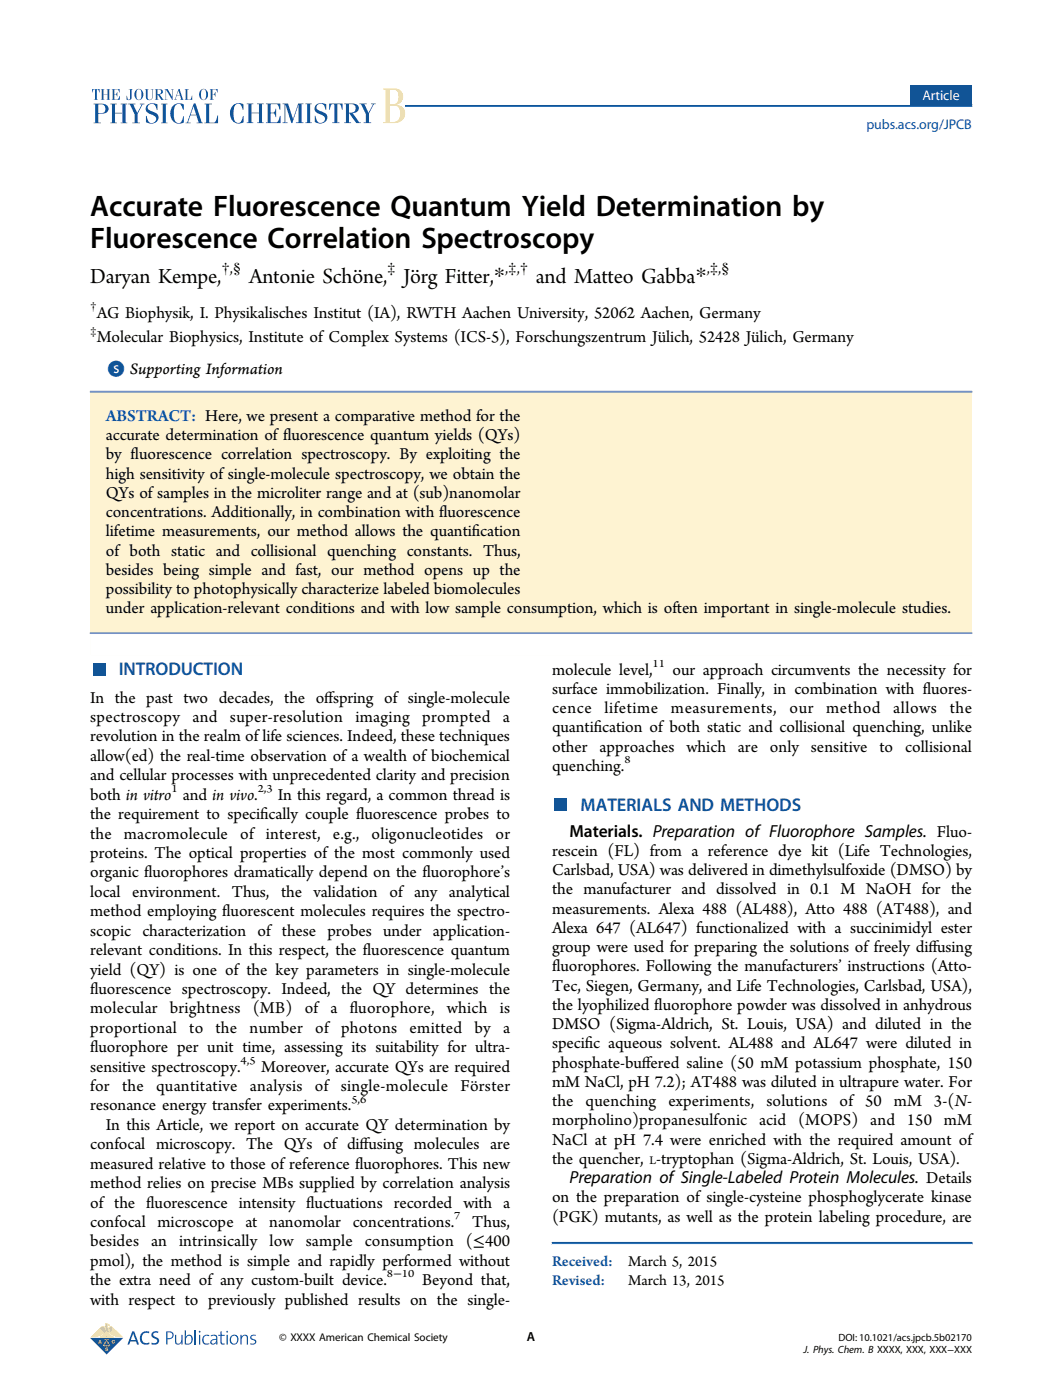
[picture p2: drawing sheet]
<svg xmlns="http://www.w3.org/2000/svg" width="214mm" height="282mm" viewBox="0 0 214 282" stroke-linecap="round" stroke-linejoin="round" font-family="sans-serif">
<defs><g id="words">
<g font-size="11.3" fill="#0154a6">
<text x="18.2" y="137.6">■</text>
<text x="111.3" y="165">■</text>
</g>
<g font-size="6">
<text x="18.2" y="43.6">Accurate Fluorescence Quantum Yield Determination by</text>
<text x="18.2" y="50">Fluorescence Correlation Spectroscopy</text>
</g>
<g font-size="4.6">
<text x="18.2" y="57.1">Daryan Kempe,</text>
<text x="50.2" y="57.1">Antonie Schöne,</text>
<text x="81.3" y="57.1">Jörg Fitter,*</text>
<text x="108" y="57.1">and Matteo Gabba*</text>
</g>
<text font-size="4.2" fill="#0154a6" x="21.3" y="75.4">*</text>
<g font-size="3.7" fill="#0154a6">
<text x="23.9" y="136.2">INTRODUCTION</text>
<text x="117.1" y="163.5">MATERIALS AND METHODS</text>
</g>
<g font-size="3.5">
<text x="19.5" y="64.1">AG Biophysik, I. Physikalisches Institut (IA), RWTH Aachen University, 52062 Aachen, Germany</text>
<text x="19.5" y="69">Molecular Biophysics, Institute of Complex Systems (ICS-5), Forschungszentrum Jülich, 52428 Jülich, Germany</text>
<text x="21.3" y="88.8">accurate determination of fuorescence quantum yields (QYs)</text>
<text x="57.1" y="88.8">l</text>
<text x="21.3" y="92.7">by fuorescence correlation spectroscopy. By exploiting the</text>
<text x="26.3" y="92.7">l</text>
<text x="21.3" y="96.6">high sensitivity of single-molecule spectroscopy, we obtain the</text>
<text x="21.3" y="100.4">QYs of samples in the microliter range and at (sub)nanomolar</text>
<text x="21.3" y="104.3">concentrations. Additionally, in combination with fuorescence</text>
<text x="88.5" y="104.3">l</text>
<text x="21.3" y="108.2">lifetime measurements, our method allows the quantifcation</text>
<text x="21.3" y="112.1">of both static and collisional quenching constants. Thus,</text>
<text x="95.1" y="108.2">i</text>
<text x="21.3" y="116">besides being simple and fast, our method opens up the</text>
<text x="21.3" y="119.8">possibility to photophysically characterize labeled biomolecules</text>
<text x="21.3" y="123.7">under application-relevant conditions and with low sample consumption, which is often important in single-molecule studies.</text>
<text x="111.3" y="136.1">molecule level,</text>
<text x="135.6" y="136.1">our approach circumvents the necessity for</text>
<text x="18.2" y="141.7">In the past two decades, the ofspring of single-molecule</text>
<text x="65.4" y="141.7">f</text>
<text x="111.3" y="140">surface immobilization. Finally, in combination with fuores-</text>
<text x="111.3" y="143.8">cence</text>
<text x="121.9" y="143.8">lifetime</text>
<text x="135.3" y="143.8">measurements,</text>
<text x="159.2" y="143.8">our</text>
<text x="166.6" y="143.8">method</text>
<text x="180.1" y="143.8">allows</text>
<text x="186.1" y="140">l</text>
<text x="191.5" y="143.8">the</text>
<text x="18.2" y="145.6">spectroscopy and</text>
<text x="18.2" y="149.5">revolution in the realm oflife sciences. Indeed, these techniques</text>
<text x="46.4" y="145.6">super-resolution</text>
<text x="71.6" y="145.6">imaging</text>
<text x="85.1" y="145.6">prompted</text>
<text x="101.4" y="145.6">a</text>
<text x="111.3" y="147.7">quantifcation of both static and collisional quenching, unlike</text>
<text x="119.7" y="147.7">i</text>
<text x="18.2" y="153.5">allow(ed) the real-time observation of a wealth of biochemical</text>
<text x="111.3" y="151.6">other approaches which are only sensitive to collisional</text>
<text x="111.3" y="155.5">quenching.</text>
<text x="18.2" y="157.4">and cellular processes with unprecedented clarity and precision</text>
<text x="18.2" y="161.3">both in vitro and in vivo.</text>
<text x="56" y="161.3">In this regard, a common thread is</text>
<text x="18.2" y="165.2">the requirement to specifcally couple fuorescence probes to</text>
<text x="52.5" y="165.2">i</text>
<text x="71.8" y="165.2">l</text>
<text x="18.2" y="169.1">the</text>
<text x="18.2" y="173">proteins. The optical properties of the most commonly used</text>
<text x="25" y="169.1">macromolecule</text>
<text x="48.4" y="169.1">of interest, e.g., oligonucleotides</text>
<text x="99.9" y="169.1">or</text>
<text x="111.3" y="172.6">rescein (FL) from a reference dye kit (Life Technologies,</text>
<text x="114.8" y="168.8">Materials. Preparation of Fluorophore Samples. Fluo-</text>
<text x="18.2" y="177">organic fuorophores dramatically depend on the fuorophore’s</text>
<text x="29" y="177">l</text>
<text x="85.2" y="177">l</text>
<text x="111.3" y="176.5">Carlsbad, USA) was delivered in dimethylsulfoxide (DMSO) by</text>
<text x="18.2" y="180.9">local environment. Thus, the validation of any analytical</text>
<text x="18.2" y="184.8">method employing fuorescent molecules requires the spectro-</text>
<text x="44.8" y="184.8">l</text>
<text x="111.3" y="180.4">the manufacturer and dissolved in 0.1 M NaOH for the</text>
<text x="111.3" y="184.3">measurements. Alexa 488 (AL488), Atto 488 (AT488), and</text>
<text x="18.2" y="188.7">scopic characterization of these probes under application-</text>
<text x="111.3" y="188.2">Alexa 647 (AL647) functionalized with a succinimidyl ester</text>
<text x="18.2" y="192.6">relevant conditions. In this respect, the fuorescence quantum</text>
<text x="18.2" y="196.6">yield (QY) is one of the key parameters in single-molecule</text>
<text x="73.2" y="192.6">l</text>
<text x="111.3" y="195.9">fuorophores. Following the manufacturers’ instructions (Atto-</text>
<text x="111.3" y="195.9">l</text>
<text x="111.3" y="192">group were used for preparing the solutions of freely difusing</text>
<text x="187.2" y="192">f</text>
<text x="18.2" y="200.5">fuorescence spectroscopy. Indeed, the QY determines the</text>
<text x="18.2" y="200.5">l</text>
<text x="111.3" y="199.8">Tec, Siegen, Germany, and Life Technologies, Carlsbad, USA),</text>
<text x="111.3" y="203.7">the lyophilized fuorophore powder was dissolved in anhydrous</text>
<text x="131.9" y="203.7">l</text>
<text x="18.2" y="208.3">proportional</text>
<text x="18.2" y="204.4">molecular</text>
<text x="34.3" y="204.4">brightness</text>
<text x="38.2" y="208.3">to</text>
<text x="43.5" y="208.3">the</text>
<text x="50.3" y="208.3">number</text>
<text x="51" y="204.4">(MB)</text>
<text x="61.4" y="204.4">of a</text>
<text x="63.6" y="208.3">of photons</text>
<text x="70.5" y="204.4">fuorophore,</text>
<text x="70.5" y="204.4">l</text>
<text x="82.6" y="208.3">emitted</text>
<text x="90.1" y="204.4">which</text>
<text x="95.7" y="208.3">by a</text>
<text x="100.7" y="204.4">is</text>
<text x="111.3" y="207.6">DMSO (Sigma-Aldrich, St. Louis, USA) and diluted in the</text>
<text x="18.2" y="212.2">fuorophore per unit time, assessing its suitability for ultra-</text>
<text x="18.2" y="212.2">l</text>
<text x="111.3" y="211.4">specifc aqueous solvent. AL488 and AL647 were diluted in</text>
<text x="111.3" y="215.3">phosphate-bufered saline (50 mM potassium phosphate, 150</text>
<text x="117.9" y="211.4">i</text>
<text x="129.4" y="215.3">f</text>
<text x="18.2" y="216.1">sensitive spectroscopy.</text>
<text x="18.2" y="220.1">for</text>
<text x="24.6" y="220.1">the</text>
<text x="31.5" y="220.1">quantitative</text>
<text x="50.4" y="220.1">analysis</text>
<text x="52.6" y="216.1">Moreover, accurate QYs are required</text>
<text x="63.5" y="220.1">of single-molecule</text>
<text x="92.8" y="220.1">Förster</text>
<text x="111.3" y="219.2">mM NaCl, pH 7.2); AT488 was diluted in ultrapure water. For</text>
<text x="18.2" y="224">resonance energy transfer experiments.</text>
<text x="21.3" y="227.9">In this Article, we report on accurate QY determination by</text>
<text x="111.3" y="223.1">the quenching experiments, solutions of 50 mM 3-(N-</text>
<text x="111.3" y="227">morpholino)propanesulfonic acid (MOPS) and 150 mM</text>
<text x="18.2" y="231.8">confocal microscopy. The QYs of difusing molecules are</text>
<text x="72.5" y="231.8">f</text>
<text x="111.3" y="230.9">NaCl at pH 7.4 were enriched with the required amount of</text>
<text x="18.2" y="235.7">measured relative to those of reference fuorophores. This new</text>
<text x="18.2" y="239.6">method relies on precise MBs supplied by correlation analysis</text>
<text x="71.6" y="235.7">l</text>
<text x="111.3" y="234.7">the quencher,</text>
<text x="114.8" y="238.6">Preparation of Single-Labeled Protein Molecules. Details</text>
<text x="132.3" y="234.7">-tryptophan (Sigma-Aldrich, St. Louis, USA).</text>
<text x="18.2" y="243.6">of the fuorescence intensity fuctuations recorded with a</text>
<text x="29.5" y="243.6">l</text>
<text x="61.7" y="243.6">l</text>
<text x="111.3" y="242.5">on the preparation of single-cysteine phosphoglycerate kinase</text>
<text x="18.2" y="251.4">besides an intrinsically low sample consumption (≤400</text>
<text x="18.2" y="247.5">confocal microscope at nanomolar concentrations.</text>
<text x="95.2" y="247.5">Thus,</text>
<text x="111.3" y="246.4">(PGK) mutants, as well as the protein labeling procedure, are</text>
<text x="18.2" y="255.3">pmol), the method is simple and rapidly performed without</text>
<text x="18.2" y="263.1">with respect to previously published results on the single-</text>
<text x="18.2" y="259.2">the extra need of any custom-built device.</text>
<text x="85.1" y="259.2">Beyond that,</text>
</g>
<text font-size="3.5" fill="#0154a6" x="21.3" y="84.9">ABSTRACT: Here, we present a comparative method for the</text>
<text font-size="3.4" x="26.2" y="75.4">Supporting Information</text>
<g font-size="3.2" fill="#0154a6">
<text x="111.3" y="255.4">Received:</text>
<text x="111.3" y="259.3">Revised:</text>
</g>
<g font-size="3.2">
<text x="126.7" y="255.4">March 5, 2015</text>
<text x="126.7" y="259.3">March 13, 2015</text>
</g>
<g font-size="3.1">
<text x="44.6" y="55">†,§</text>
<text x="78.1" y="55">‡</text>
<text x="101.9" y="55">,‡,†</text>
<text x="142.5" y="55">,‡,§</text>
</g>
<text font-size="2.8" fill="#fff" x="186" y="20.2">Article</text>
<text font-size="2.8" fill="#0154a6" x="174.7" y="25.9">pubs.acs.org/JPCB</text>
<text font-size="2.6" x="106.2" y="270.5">A</text>
<text font-size="2.5" x="131" y="234.7">L</text>
<g font-size="2.4">
<text x="18.2" y="62.5">†</text>
<text x="18.2" y="67.5">‡</text>
<text x="131.6" y="134.5">11</text>
<text x="125.9" y="153.9">8</text>
<text x="34.6" y="159.7">1</text>
<text x="52" y="159.7">2,3</text>
<text x="48.5" y="214.6">4,5</text>
<text x="70.8" y="222.4">5,6</text>
<text x="91.6" y="245.9">7</text>
<text x="78" y="257.7">8−10</text>
</g>
<text font-size="2.3" fill="#fff" x="22.9" y="75.2">S</text>
<text font-size="2.3" x="56.3" y="270.5">© XXXX American Chemical Society</text>
<g font-size="2.1">
<text x="162" y="272.8">J. Phys. Chem. B XXXX, XXX, XXX−XXX</text>
<text x="169.1" y="270.5">DOI: 10.1021/acs.jpcb.5b02170</text>
</g>
</g></defs>
<path d="M18.2 78.9h177.8v53.3h-177.8z" fill="#fef3d2"/>
<g fill="#fff" stroke="#fff" stroke-width=".2">
<path d="M18.2 127.8h177.8v4.4h-177.8z"/>
<path d="M111.3 251h84.7v.5h-84.7z"/>
<path d="M81.7 20.2h114.3v.9h-114.3z"/>
</g>
<g fill="#8393ca" stroke="#8393ca" stroke-width=".2">
<path d="M18.2 78.9h177.8v.2h-177.8z"/>
<path d="M18.2 127.6h177.8v.2h-177.8z"/>
</g>
<g fill="#0154a6" stroke="#0154a6" stroke-width=".2">
<path d="M111.3 250.6h84.7v.4h-84.7z"/>
<path d="M81.7 21.1h114.3v.3h-114.3z"/>
</g>
<g fill="#0154a6">
<path d="M183.5 17.2h2.5v3.9h-2.5z"/>
<path d="M183.5 17.2h12.5v3.9h-12.5z"/>
</g>
<path d="M18.2 269.9h6.7l-3.4 3.3z" fill="#0e55a4"/>
<path d="M21.6 270.1v.2h.4v-.2zM22.7 270.3a.38 .38 0 0 0-.1 .6 .38 .38 0 0 0 .6-.2l-.3 .1-.2-.2 .2-.2 .3 .1a.35 .35 0 0 0-.5-.2zM18.2 269.7h.1a1.7 1.7 0 0 0 1.2-.9l.8-.7-1.7 1.6 .5-.1 1.3-1.3-1.4 1.4 .5-.1 1.1-1.1-1.2 1.2 .6-.3 .8-.7-.8 .8 .9-.6 .2 .1 .3-.4 .2 .2 .3-.1v.4a1.65 1.65 0 0 0-.2-1.5l.1-.3 .4 .1-.1-.2-.4-.1h.2l-.6-.2a1.14 1.14 0 0 0 0 1.2 .6 .6 0 0 0-.4-.5 .6 .6 0 0 0-.7 .2zM20.2 269.5v.3h.4l.1-.3h.2l.1-.3 .1 .2 .1-.4 .3 .3 .2-.2 .1 .4 .1-.2 .2 .3 .2-.1 .1 .3h.5l-.3-.5-.1 .2-.1-.3-.2 .1-.1-.4-.2 .3-.1-.4-.3 .2-.1-.3-.3 .5-.2-.2-.1 .4-.2-.1-.2 .4zM22.1 267.6l-.2 .3v.1a1.38 1.38 0 0 0 1.3 1.5l-.9-.8 1 .9h.3l-1.1-1.1 1.1 1 .4 .2-1.3-1.4a3.3 3.3 0 0 0 1.7 1.4l-1.7-1.7 1 1a1.22 1.22 0 0 0 1.1 .7l-2.1-2.1-.4-.1zM21.1 270.1v.2h.2l.7 1-1 .1 .3-.4 .2-.4-.1-.1-.3 .2-.3 .8 .4 .1 1-.1-.3-.7-.5-.6zM21.3 269.2v.6h1.1l-.2-.3-.2 .2-.1-.3-.1 .2-.2-.3-.1 .2zM20 270.3l-.2 .7h.7l-.2-.7zM20.2 270.5v.3h-.1zM21.2 271.9l.1 .3 .3 .1h-.4a.29 .29 0 0 0 .4 .2 .29 .29 0 0 0 .1-.4l-.3-.1h.4l-.1-.2zM20.8 269.6l-.1 .2h.5l-.2-.4-.1 .3z" fill="#fecd33"/>
<g fill="#0e55a4">
<path d="M28.7 268.8l.3-.2 .7-.1 .4 .1-.1 .3a1.02 1.02 0 0 0-1.4 1 1.02 1.02 0 0 0 1.5 .9v.3a1.35 1.35 0 0 1-1.7-.3 1.35 1.35 0 0 1 0-1.7z"/>
<path d="M30.8 268.7l.6-.2 .5 .1v.3l-.5-.1-.5 .2 .1 .5a1.45 1.45 0 0 1 1.1 .9 1.08 1.08 0 0 1-1.6 .8l.1-.4 .3 .1a.5 .5 0 0 0 .6-.1 .5 .5 0 0 0 .1-.6 1.18 1.18 0 0 1-1-1.2z"/>
<path d="M35.3 269.2h.2l.1 1.6a.46 .46 0 0 0 .8 0l.2-.6v-1h.2v2h-.2v-.5a.66 .66 0 0 1-.7 .5 .66 .66 0 0 1-.6-.6z"/>
<path d="M26.7 268.5h.4l.9 2.7h-.4l-.2-.6h-1.1l-.2 .6h-.4zM26.8 268.9l-.4 1.4h.9z"/>
<path d="M33.5 268.5a.99 .99 0 0 1 1.1 .1 .99 .99 0 0 1 .4 1 1.11 1.11 0 0 1-1.2 .5v1.1h-.3zM33.8 268.7v1.2a.67 .67 0 0 0 1-.6 .67 .67 0 0 0-1-.6z"/>
<path d="M37.2 268.3h.3v1.4a.73 .73 0 0 1 .9-.5 .73 .73 0 0 1 .5 .9 1.12 1.12 0 0 1-1.7 1zM37.8 269.5a1.49 1.49 0 0 0-.3 1.5 .84 .84 0 0 0 1.1-.5 .84 .84 0 0 0-.5-1.1z"/>
</g>
<path d="M39.4 268.3v2.9" fill="none" stroke="#0e55a4" stroke-width=".25"/>
<g fill="#0e55a4">
<path d="M41 269.5l.7-.3 .5 .1v.2a.78 .78 0 0 0-1.2 .7 .78 .78 0 0 0 1.2 .7v.2a1.01 1.01 0 0 1-1.3-.2 1.01 1.01 0 0 1 .1-1.4z"/>
<path d="M44.4 268.6l.3-.1v.7h.6v.2h-.6v1.1l.1 .5h.5v.2h-.7l-.1-.2-.1-1.6h-.4v-.2h.4z"/>
<path d="M48.5 269.2h.2v.5a.66 .66 0 0 1 .7-.5 .66 .66 0 0 1 .6 .6v1.4h-.2l-.1-1.6a.46 .46 0 0 0-.8 0l-.2 .7v.9h-.2z"/>
<path d="M50.6 269.4l1-.2-.1 .3-.1-.1a.46 .46 0 0 0-.7 .3l.1 .3a.84 .84 0 0 1 .8 .9 .98 .98 0 0 1-1.1 .3v-.3l.3 .1a.5 .5 0 0 0 .6-.3l-.1-.3a.85 .85 0 0 1-.8-.9z"/>
<path d="M40.1 268.6a.18 .18 0 0 1 .3 0 .18 .18 0 0 1-.3 0zM40.1 269.2h.3v2h-.3z"/>
<path d="M42.5 269.3l.4-.1a.66 .66 0 0 1 .9 .6v1.4h-.2v-.4a.59 .59 0 0 1-.7 .4 .59 .59 0 0 1-.4-.8l.6-.3h.5a.59 .59 0 0 0-.3-.7 .59 .59 0 0 0-.8 .2zM42.7 270.5a.33 .33 0 0 0 .3 .5 .69 .69 0 0 0 .6-.8z"/>
<path d="M45.6 268.6a.2 .2 0 0 1 .4 0 .2 .2 0 0 1-.4 0zM45.7 269.2h.2v2h-.2z"/>
<path d="M46.6 269.5a.91 .91 0 0 1 1.2-.1 .91 .91 0 0 1 .2 1.2 .91 .91 0 0 1-1.2 .5 .91 .91 0 0 1-.4-1.3zM46.8 269.6a.8 .8 0 0 0-.2 .9 .8 .8 0 0 0 .8 .5 .8 .8 0 0 0 .4-1 .8 .8 0 0 0-.8-.5z"/>
</g>
<path d="M18.2 8.7h63.5v25.4h-63.5z" fill="#fff"/>
<g fill="#0054a6">
<path d="M42.3 18h1.6v.7l-.3-.6-.8-.1v1l.4-.1 .2-.3v.9l-.2-.4h-.4v1h.3h-.8h.2v-2.1z"/>
<path d="M37.2 18h.9h-.3v2.1h.6l.4-.8v.8h-1.6h.2v-2.1z"/>
<path d="M33.2 18h.6l.9 1.5v-1.5h-.2h.5h-.2v2.1l-1.3-2v2h.2h-.5h.2v-2.1z"/>
<path d="M29.2 18h.8h-.3l.1 1.9a.46 .46 0 0 0 .8 0l.1-1.9h-.3h.5h-.1v1.6a.68 .68 0 0 1-.7 .6 .68 .68 0 0 1-.7-.6v-1.6z"/>
<path d="M26 18h.7h-.1v1.6a.63 .63 0 0 1-.4 .6 .63 .63 0 0 1-.7-.1v-.8l.4 .8 .3-.1v-2z"/>
<path d="M22.5 18h1.6v.7l-.3-.6-.7-.1v1l.3-.1 .3-.3v.9l-.3-.4h-.3v1h.6l.4-.8v.8h-1.6h.2v-2.1z"/>
<path d="M20.3 18h.8h-.2v1h.8v-1h-.2h.7h-.2v2.1h.2h-.7h.2v-1h-.8v1h.2h-.8h.2v-2.1z"/>
<path d="M18.6 18h1.5v.7l-.3-.6-.3-.1v2.1h.2h-.8h.3v-2.1l-.4 .1-.2 .6z"/>
<path d="M41.2 20.9h1.5v.1h-.5v3.7h1a1.8 1.8 0 0 0 .6-1.4h.2v1.6h-2.8v-.2h.4v-3.7h-.4z"/>
<path d="M34.8 21.4a1.86 1.86 0 0 1 2.2-.4v1.2h-.1l-.4-1a.78 .78 0 0 0-1.3 .4 4.5 4.5 0 0 0 .2 3 .8 .8 0 0 0 .9 .2 .8 .8 0 0 0 .5-.8l.1-.6h.2v1.3a1.83 1.83 0 0 1-2 0 1.83 1.83 0 0 1-.8-1.8l.1-.6z"/>
<path d="M32.5 20.9h1.3v.1h-.4v3.7h.4v.2h-1.3v-.2h.3v-3.7h-.3z"/>
<path d="M29.6 21.3a1.89 1.89 0 0 1 2.1-.2v1.1h-.1a1.21 1.21 0 0 0-.7-1.2 .74 .74 0 0 0-1.1 .4 .74 .74 0 0 0 .5 .9l.5 .2a1.22 1.22 0 0 1 1.2 1.4 1.22 1.22 0 0 1-1.5 1l-1.1-.3v-1.2h.2a1.41 1.41 0 0 0 1 1.4 .84 .84 0 0 0 .9-.8 .84 .84 0 0 0-.8-.9 1.32 1.32 0 0 1-1.3-1.5z"/>
<path d="M25.8 20.9h1.5v.1h-.4l.8 1.8 .9-1.8h-.4v-.1h.9v.1h-.3l-1 1.9v1.8h.4v.2h-1.5v-.2h.4v-1.6l-.9-2.1h-.4z"/>
<path d="M22.2 20.9h1.4v.1h-.4v1.7h1.5v-1.7h-.4v-.1h1.4v.1h-.4v3.7h.4v.2h-1.4v-.2h.4v-1.8h-1.5v1.8h.4v.2h-1.4v-.2h.4v-3.7h-.4z"/>
<path d="M72.5 20.9h1.4v.1h-.4l.8 1.8 .9-1.8h-.4v-.1h.9v.1h-.3l-1 1.9v1.8h.4v.1h-1.5v-.1h.5v-1.7l-1-2h-.3z"/>
<path d="M66.4 20.9h2.7v1.2h-.2l-.3-1.1h-.6v3.7h.4v.1h-1.4v-.1h.4v-3.7h-.5l-.4 1.1h-.1z"/>
<path d="M63.6 21.2a1.9 1.9 0 0 1 2.2-.2v1.2h-.1a1.21 1.21 0 0 0-.8-1.3 .74 .74 0 0 0-1 .4 .74 .74 0 0 0 .5 1l.5 .2a1.22 1.22 0 0 1 1.1 1.4 1.22 1.22 0 0 1-1.5 1l-1-.3v-1.3h.1a1.41 1.41 0 0 0 1 1.5 .84 .84 0 0 0 .9-.8 .84 .84 0 0 0-.8-.9 1.32 1.32 0 0 1-1.2-1.6z"/>
<path d="M61.6 20.9h1.3v.1h-.4v3.7h.4v.1h-1.3v-.1h.3v-3.7h-.3z"/>
<path d="M57 20.9h1.1l1 3.1 1-3.1h1.1v.1h-.4v3.7h.4v.1h-1.5v-.1h.5v-3.6l-1.3 3.7h-.2l-1.2-3.7v3.6h.5v.1h-1v-.1h.4v-3.7h-.4z"/>
<path d="M53.6 20.9h2.9v1.3h-.1l-.5-1.2h-1.3v1.7h.6l.4-.8h.1v1.7h-.1l-.4-.7-.6-.1v1.9h1.2a1.71 1.71 0 0 0 .6-1.3h.2v1.4h-3v-.1h.4v-3.7h-.4z"/>
<path d="M49.7 20.9h1.4v.1h-.4v1.7h1.5v-1.7h-.4v-.1h1.4v.1h-.4v3.7h.4v.1h-1.4v-.1h.4v-1.9h-1.5v1.9h.4v.1h-1.4v-.1h.4v-3.7h-.4z"/>
<path d="M46.9 21.4a1.87 1.87 0 0 1 2.2-.4v1.2h-.1l-.5-1.1a.78 .78 0 0 0-1.3 .4 4.5 4.5 0 0 0 .2 3 .8 .8 0 0 0 1 .2 .8 .8 0 0 0 .4-.8l.2-.5h.1v1.3a1.83 1.83 0 0 1-1.9-.1 1.83 1.83 0 0 1-.8-1.7v-.6z"/>
<path d="M40.8 18h.5a1.94 1.94 0 0 1 0 2.1h-.5a1.94 1.94 0 0 1 0-2.1zM40.5 18.1a1.14 1.14 0 0 0-.3 1.3 1.14 1.14 0 0 0 1.1 .7 1.14 1.14 0 0 0 .6-1.3 1.14 1.14 0 0 0-1.1-.8z"/>
<path d="M36 18.3l.3 .9h-.6zM36 17.9l-.7 2.2h-.2h.6h-.3l.2-.8h.7l.3 .8h-.3h.7l-.8-2.2z"/>
<path d="M31.8 18a.51 .51 0 0 1 .6 .2 .51 .51 0 0 1-.2 .7l-.4 .1zM31.2 18h.2v2.1h-.2h.8h-.2v-1.1l.8 1.1h.5l-.9-1.1a.54 .54 0 0 0 .6-.3 .54 .54 0 0 0-.3-.7z"/>
<path d="M27.8 18h.4a1.94 1.94 0 0 1 0 2.1h-.4a1.94 1.94 0 0 1 0-2.1zM27.5 18.1a1.14 1.14 0 0 0-.4 1.3 1.14 1.14 0 0 0 1.2 .7 1.14 1.14 0 0 0 .6-1.3 1.14 1.14 0 0 0-1.2-.8z"/>
<path d="M39 21.5l.6 1.6h-1.2zM39.1 20.9l-1.4 3.8h-.3v.2h1v-.2h-.5l.5-1.4h1.2l.5 1.4h-.5v.2h1.3v-.2h-.2l-1.3-3.8z"/>
<path d="M19.8 21a1.04 1.04 0 0 1 1.4 .6 .85 .85 0 0 1-.9 1.2h-.5zM18.9 20.9v.1h.3v3.7h-.3v.2h1.4v-.2h-.5v-1.8a1.88 1.88 0 0 0 2-.6 1.1 1.1 0 0 0-1.3-1.4z"/>
<path d="M70.4 21a.93 .93 0 0 1 1.1 .3 .93 .93 0 0 1 0 1.2l-.4 .2h-.7zM69.4 20.9v.1h.3v3.7h-.3v.1h1.4v-.1h-.4v-1.9l1.4 2h.9v-.1h-.2l-1.4-1.9a1 1 0 0 0 1.3-1 1 1 0 0 0-1.3-.9z"/>
</g>
<path d="M78.6 21.3a1.52 1.52 0 0 1 2 1 2.02 2.02 0 0 1-.6 2.2l-1.4 .1zM78.6 18.1h.8a1.08 1.08 0 0 1 1 1.4 1.33 1.33 0 0 1-1.8 1.6zM77.3 17.9v.2h.5v6.5h-.5v.2h2a1.97 1.97 0 0 0 2.1-.8 1.97 1.97 0 0 0-.2-2.3l-.8-.5-.5-.1a1.65 1.65 0 0 0 1.4-1.8 1.65 1.65 0 0 0-1.7-1.4z" fill="#f8d76e"/>
<use href="#words"/>
</svg>
